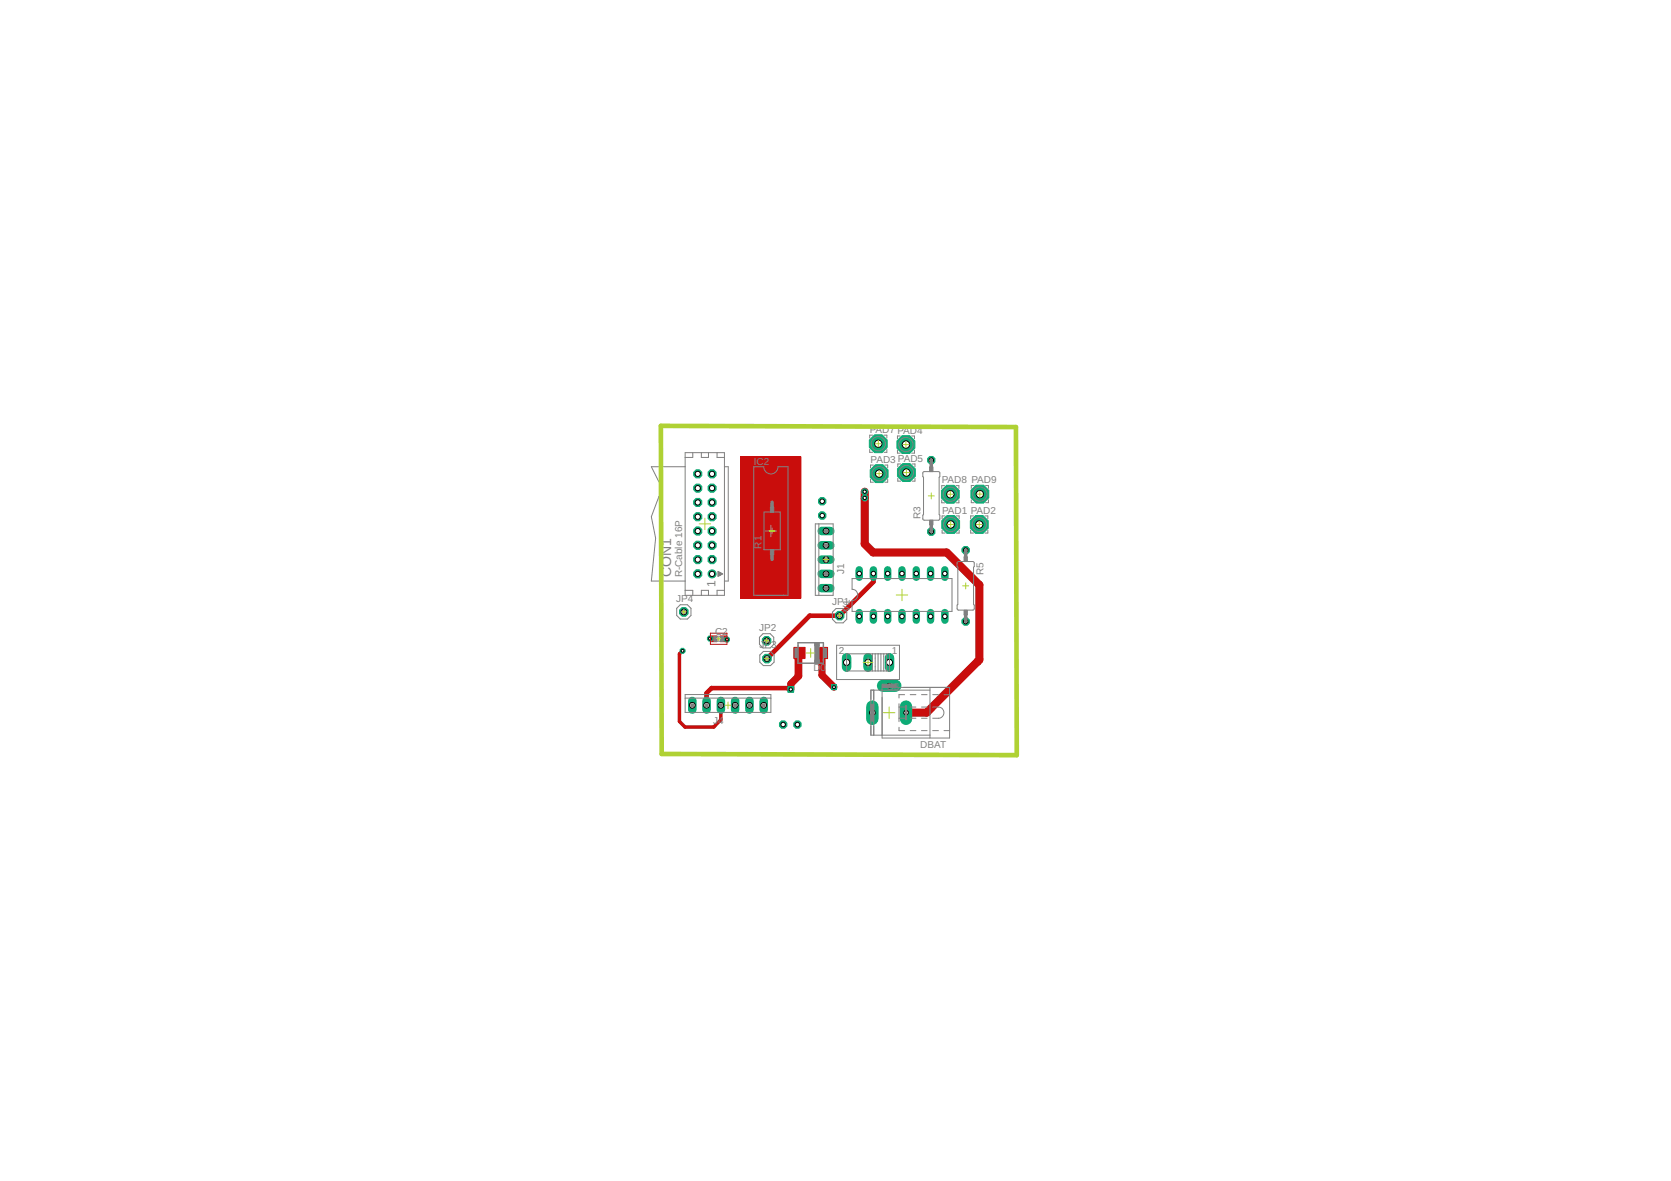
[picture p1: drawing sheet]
<svg xmlns="http://www.w3.org/2000/svg" width="297mm" height="210mm" viewBox="0 0 297 210" stroke-linecap="round" stroke-linejoin="round" font-family="sans-serif">
<defs><g id="words">
<text font-size="2.5" fill="#808080" x="119.3" y="102.6" transform="rotate(-90 119.3 102.6)">CON1</text>
<text font-size="2.1" fill="#808080" x="127.2" y="104.4" transform="rotate(-90 127.2 104.4)">1</text>
<g font-size="1.8" fill="#808080">
<text x="154.6" y="77">PAD7 PAD4</text>
<text x="134" y="82.7">IC2</text>
<text x="154.7" y="82.3">PAD3 PAD5</text>
<text x="167.4" y="85.9">PAD8 PAD9</text>
<text x="163.7" y="92.3" transform="rotate(-90 163.7 92.3)">R3</text>
<text x="167.5" y="91.3">PAD1 PAD2</text>
<text x="135.3" y="97.5" transform="rotate(-90 135.3 97.5)">R1</text>
<text x="120.2" y="106.9">JP4</text>
<text x="121.2" y="102.6" transform="rotate(-90 121.2 102.6)">R-Cable 16P</text>
<text x="147.9" y="107.6">JP1</text>
<text x="150.1" y="102.1" transform="rotate(-90 150.1 102.1)">J1</text>
<text x="174.8" y="102.2" transform="rotate(-90 174.8 102.2)">R5</text>
<text x="127.1" y="112.9">C2</text>
<text x="134.9" y="112.1">JP2</text>
<text x="151.1" y="108.8" transform="rotate(-90 151.1 108.8)">V1</text>
<text x="135" y="115.2">JP3</text>
<text x="144.6" y="119.3">D0</text>
<text x="149.1" y="116.2">2</text>
<text x="158.5" y="116.2">1</text>
<text x="157.7" y="122.6">S3</text>
<text x="126.8" y="128.6">J4</text>
<text x="163.6" y="133">DBAT</text>
</g>
</g></defs>
<g fill="#c90d0c" stroke="#c90d0c" stroke-width=".18">
<path d="M145.1 115.1h2v2h-2z"/>
<path d="M141.1 115.1h2v2h-2z"/>
<path d="M126.3 113h1.1v1h-1.1z"/>
<path d="M128 113h1.1v1h-1.1z"/>
</g>
<path d="M142.1 116.1l-.1 .1v3.9l-1.4 1.4v1M146.1 116.1v3.9l2.2 2.1" fill="none" stroke="#c90d0c" stroke-width="1.3"/>
<path d="M121.3 115.7l-.5 .5v12l1 1h5.1l1.2-1.3v-2.6M126.2 113.5h.7M128.6 113.5h.5l.1 .2M142.1 116.1l-.6 .5v3.9l-.9 1v1.1l-.2 .2-.4-.4M140.3 121.5h.3" fill="none" stroke="#c90d0c" stroke-width=".61"/>
<path d="M155.3 101.9v1.5l-6.1 6h-5.3l-7.6 7.7M140.6 122.5l-.2-.2h-13.9l-.9 .9v2.1" fill="none" stroke="#c90d0c" stroke-width=".83"/>
<path d="M153.7 87.4v9.3l1.5 1.5h13.1l5.8 5.8v13.3l-9.4 9.4h-3.6M173.8 117.6h.1" fill="none" stroke="#c90d0c" stroke-width="1.4"/>
<path d="M157 121.9h2.2" fill="none" stroke="#0dab76" stroke-width="2.2"/>
<circle cx="158.1" cy="121.9" r=".4" fill="#fff" stroke="#000" stroke-width=".18"/>
<path d="M161.1 125.6v2.2" fill="none" stroke="#0dab76" stroke-width="2.2"/>
<circle cx="161.1" cy="126.7" r=".4" fill="#fff" stroke="#000" stroke-width=".18"/>
<path d="M155.1 125.6v2.2" fill="none" stroke="#0dab76" stroke-width="2.2"/>
<circle cx="155.1" cy="126.7" r=".51" fill="#fff" stroke="#000" stroke-width=".18"/>
<path d="M158.1 116.9v1.7" fill="none" stroke="#0dab76" stroke-width="1.7"/>
<circle cx="158.1" cy="117.7" r=".55" fill="#fff" stroke="#000" stroke-width=".18"/>
<path d="M154.3 116.9v1.7" fill="none" stroke="#0dab76" stroke-width="1.7"/>
<circle cx="154.3" cy="117.7" r=".55" fill="#fff" stroke="#000" stroke-width=".18"/>
<path d="M150.5 116.9v1.7" fill="none" stroke="#0dab76" stroke-width="1.7"/>
<circle cx="150.5" cy="117.7" r=".55" fill="#fff" stroke="#000" stroke-width=".18"/>
<path d="M140.2 94.4h1.3" fill="none" stroke="#0dab76" stroke-width="1.3"/>
<circle cx="140.8" cy="94.4" r=".4" fill="#fff" stroke="#000" stroke-width=".18"/>
<path d="M140.2 91.8h1.3" fill="none" stroke="#0dab76" stroke-width="1.3"/>
<circle cx="140.8" cy="91.8" r=".4" fill="#fff" stroke="#000" stroke-width=".18"/>
<path d="M140.2 89.3h1.3" fill="none" stroke="#0dab76" stroke-width="1.3"/>
<circle cx="140.8" cy="89.3" r=".4" fill="#fff" stroke="#000" stroke-width=".18"/>
<path d="M140.2 86.8h1.3" fill="none" stroke="#0dab76" stroke-width="1.3"/>
<circle cx="140.8" cy="86.8" r=".4" fill="#fff" stroke="#000" stroke-width=".18"/>
<path d="M140.2 84.2h1.3" fill="none" stroke="#0dab76" stroke-width="1.3"/>
<circle cx="140.8" cy="84.2" r=".4" fill="#fff" stroke="#000" stroke-width=".18"/>
<path d="M140.2 96.9h1.3" fill="none" stroke="#0dab76" stroke-width="1.3"/>
<circle cx="140.8" cy="96.9" r=".4" fill="#fff" stroke="#000" stroke-width=".18"/>
<path d="M140.2 99.5h1.3" fill="none" stroke="#0dab76" stroke-width="1.3"/>
<circle cx="140.8" cy="99.5" r=".4" fill="#fff" stroke="#000" stroke-width=".18"/>
<path d="M140.2 102h1.3" fill="none" stroke="#0dab76" stroke-width="1.3"/>
<circle cx="140.8" cy="102" r=".4" fill="#fff" stroke="#000" stroke-width=".18"/>
<path d="M140.2 104.5h1.3" fill="none" stroke="#0dab76" stroke-width="1.3"/>
<circle cx="140.8" cy="104.5" r=".4" fill="#fff" stroke="#000" stroke-width=".18"/>
<path d="M132.6 94.4h1.3" fill="none" stroke="#0dab76" stroke-width="1.3"/>
<circle cx="133.2" cy="94.4" r=".4" fill="#fff" stroke="#000" stroke-width=".18"/>
<path d="M132.6 96.9h1.3" fill="none" stroke="#0dab76" stroke-width="1.3"/>
<circle cx="133.2" cy="96.9" r=".4" fill="#fff" stroke="#000" stroke-width=".18"/>
<path d="M132.6 99.5h1.3" fill="none" stroke="#0dab76" stroke-width="1.3"/>
<circle cx="133.2" cy="99.5" r=".4" fill="#fff" stroke="#000" stroke-width=".18"/>
<path d="M132.6 102h1.3" fill="none" stroke="#0dab76" stroke-width="1.3"/>
<circle cx="133.2" cy="102" r=".4" fill="#fff" stroke="#000" stroke-width=".18"/>
<path d="M132.6 104.5h1.3" fill="none" stroke="#0dab76" stroke-width="1.3"/>
<circle cx="133.2" cy="104.5" r=".4" fill="#fff" stroke="#000" stroke-width=".18"/>
<path d="M132.6 91.8h1.3" fill="none" stroke="#0dab76" stroke-width="1.3"/>
<circle cx="133.2" cy="91.8" r=".4" fill="#fff" stroke="#000" stroke-width=".18"/>
<path d="M132.6 89.3h1.3" fill="none" stroke="#0dab76" stroke-width="1.3"/>
<circle cx="133.2" cy="89.3" r=".4" fill="#fff" stroke="#000" stroke-width=".18"/>
<path d="M132.6 86.8h1.3" fill="none" stroke="#0dab76" stroke-width="1.3"/>
<circle cx="133.2" cy="86.8" r=".4" fill="#fff" stroke="#000" stroke-width=".18"/>
<path d="M132.6 84.2h1.3" fill="none" stroke="#0dab76" stroke-width="1.3"/>
<circle cx="133.2" cy="84.2" r=".4" fill="#fff" stroke="#000" stroke-width=".18"/>
<path d="M146.1 104.5h1.5" fill="none" stroke="#0dab76" stroke-width="1.5"/>
<circle cx="146.8" cy="104.5" r=".51" fill="#fff" stroke="#000" stroke-width=".18"/>
<path d="M146.1 102h1.5" fill="none" stroke="#0dab76" stroke-width="1.5"/>
<circle cx="146.8" cy="102" r=".51" fill="#fff" stroke="#000" stroke-width=".18"/>
<path d="M146.1 99.5h1.5" fill="none" stroke="#0dab76" stroke-width="1.5"/>
<circle cx="146.8" cy="99.5" r=".51" fill="#fff" stroke="#000" stroke-width=".18"/>
<path d="M146.1 96.9h1.5" fill="none" stroke="#0dab76" stroke-width="1.5"/>
<circle cx="146.8" cy="96.9" r=".51" fill="#fff" stroke="#000" stroke-width=".18"/>
<path d="M146.1 94.4h1.5" fill="none" stroke="#0dab76" stroke-width="1.5"/>
<circle cx="146.8" cy="94.4" r=".51" fill="#fff" stroke="#000" stroke-width=".18"/>
<circle cx="137.2" cy="99.4" r=".89" fill="#0dab76" stroke="#0dab76" stroke-width=".18"/>
<circle cx="137.2" cy="99.4" r=".55" fill="#fff" stroke="#000" stroke-width=".18"/>
<circle cx="137.2" cy="89.3" r=".89" fill="#0dab76" stroke="#0dab76" stroke-width=".18"/>
<circle cx="137.2" cy="89.3" r=".55" fill="#fff" stroke="#000" stroke-width=".18"/>
<circle cx="146.2" cy="89.1" r=".71" fill="#0dab76" stroke="#0dab76" stroke-width=".18"/>
<circle cx="146.2" cy="89.1" r=".4" fill="#fff" stroke="#000" stroke-width=".18"/>
<circle cx="146.2" cy="91.6" r=".71" fill="#0dab76" stroke="#0dab76" stroke-width=".18"/>
<circle cx="146.2" cy="91.6" r=".4" fill="#fff" stroke="#000" stroke-width=".18"/>
<circle cx="139.2" cy="128.8" r=".71" fill="#0dab76" stroke="#0dab76" stroke-width=".18"/>
<circle cx="139.2" cy="128.8" r=".4" fill="#fff" stroke="#000" stroke-width=".18"/>
<circle cx="141.8" cy="128.8" r=".71" fill="#0dab76" stroke="#0dab76" stroke-width=".18"/>
<circle cx="141.8" cy="128.8" r=".4" fill="#fff" stroke="#000" stroke-width=".18"/>
<path d="M152.7 108.9v1.3" fill="none" stroke="#0dab76" stroke-width="1.3"/>
<circle cx="152.7" cy="109.6" r=".4" fill="#fff" stroke="#000" stroke-width=".18"/>
<path d="M155.3 108.9v1.3" fill="none" stroke="#0dab76" stroke-width="1.3"/>
<circle cx="155.3" cy="109.6" r=".4" fill="#fff" stroke="#000" stroke-width=".18"/>
<path d="M168 108.9v1.3" fill="none" stroke="#0dab76" stroke-width="1.3"/>
<circle cx="168" cy="109.6" r=".4" fill="#fff" stroke="#000" stroke-width=".18"/>
<path d="M168 101.3v1.3" fill="none" stroke="#0dab76" stroke-width="1.3"/>
<circle cx="168" cy="101.9" r=".4" fill="#fff" stroke="#000" stroke-width=".18"/>
<path d="M157.8 108.9v1.3" fill="none" stroke="#0dab76" stroke-width="1.3"/>
<circle cx="157.8" cy="109.6" r=".4" fill="#fff" stroke="#000" stroke-width=".18"/>
<path d="M160.3 108.9v1.3" fill="none" stroke="#0dab76" stroke-width="1.3"/>
<circle cx="160.3" cy="109.6" r=".4" fill="#fff" stroke="#000" stroke-width=".18"/>
<path d="M165.4 108.9v1.3" fill="none" stroke="#0dab76" stroke-width="1.3"/>
<circle cx="165.4" cy="109.6" r=".4" fill="#fff" stroke="#000" stroke-width=".18"/>
<path d="M162.9 108.9v1.3" fill="none" stroke="#0dab76" stroke-width="1.3"/>
<circle cx="162.9" cy="109.6" r=".4" fill="#fff" stroke="#000" stroke-width=".18"/>
<path d="M165.4 101.3v1.3" fill="none" stroke="#0dab76" stroke-width="1.3"/>
<circle cx="165.4" cy="101.9" r=".4" fill="#fff" stroke="#000" stroke-width=".18"/>
<path d="M162.9 101.3v1.3" fill="none" stroke="#0dab76" stroke-width="1.3"/>
<circle cx="162.9" cy="101.9" r=".4" fill="#fff" stroke="#000" stroke-width=".18"/>
<path d="M160.3 101.3v1.3" fill="none" stroke="#0dab76" stroke-width="1.3"/>
<circle cx="160.3" cy="101.9" r=".4" fill="#fff" stroke="#000" stroke-width=".18"/>
<path d="M157.8 101.3v1.3" fill="none" stroke="#0dab76" stroke-width="1.3"/>
<circle cx="157.8" cy="101.9" r=".4" fill="#fff" stroke="#000" stroke-width=".18"/>
<path d="M155.3 101.3v1.3" fill="none" stroke="#0dab76" stroke-width="1.3"/>
<circle cx="155.3" cy="101.9" r=".4" fill="#fff" stroke="#000" stroke-width=".18"/>
<path d="M152.7 101.3v1.3" fill="none" stroke="#0dab76" stroke-width="1.3"/>
<circle cx="152.7" cy="101.9" r=".4" fill="#fff" stroke="#000" stroke-width=".18"/>
<circle cx="171.7" cy="97.8" r=".71" fill="#0dab76" stroke="#0dab76" stroke-width=".18"/>
<circle cx="171.7" cy="97.8" r=".4" fill="#fff" stroke="#000" stroke-width=".18"/>
<circle cx="171.7" cy="110.5" r=".71" fill="#0dab76" stroke="#0dab76" stroke-width=".18"/>
<circle cx="171.7" cy="110.5" r=".4" fill="#fff" stroke="#000" stroke-width=".18"/>
<circle cx="126.6" cy="102" r=".72" fill="#0dab76" stroke="#0dab76" stroke-width=".18"/>
<circle cx="126.6" cy="102" r=".47" fill="#fff" stroke="#000" stroke-width=".18"/>
<circle cx="124" cy="102" r=".78" fill="#0dab76" stroke="#0dab76" stroke-width=".18"/>
<circle cx="124" cy="102" r=".47" fill="#fff" stroke="#000" stroke-width=".18"/>
<circle cx="126.6" cy="99.5" r=".78" fill="#0dab76" stroke="#0dab76" stroke-width=".18"/>
<circle cx="126.6" cy="99.5" r=".47" fill="#fff" stroke="#000" stroke-width=".18"/>
<circle cx="124" cy="99.5" r=".78" fill="#0dab76" stroke="#0dab76" stroke-width=".18"/>
<circle cx="124" cy="99.5" r=".47" fill="#fff" stroke="#000" stroke-width=".18"/>
<circle cx="126.6" cy="96.9" r=".78" fill="#0dab76" stroke="#0dab76" stroke-width=".18"/>
<circle cx="126.6" cy="96.9" r=".47" fill="#fff" stroke="#000" stroke-width=".18"/>
<circle cx="124" cy="96.9" r=".78" fill="#0dab76" stroke="#0dab76" stroke-width=".18"/>
<circle cx="124" cy="96.9" r=".47" fill="#fff" stroke="#000" stroke-width=".18"/>
<circle cx="126.6" cy="94.4" r=".78" fill="#0dab76" stroke="#0dab76" stroke-width=".18"/>
<circle cx="126.6" cy="94.4" r=".47" fill="#fff" stroke="#000" stroke-width=".18"/>
<circle cx="124" cy="94.4" r=".78" fill="#0dab76" stroke="#0dab76" stroke-width=".18"/>
<circle cx="124" cy="94.4" r=".47" fill="#fff" stroke="#000" stroke-width=".18"/>
<circle cx="126.6" cy="91.8" r=".78" fill="#0dab76" stroke="#0dab76" stroke-width=".18"/>
<circle cx="126.6" cy="91.8" r=".47" fill="#fff" stroke="#000" stroke-width=".18"/>
<circle cx="124" cy="91.8" r=".78" fill="#0dab76" stroke="#0dab76" stroke-width=".18"/>
<circle cx="124" cy="91.8" r=".47" fill="#fff" stroke="#000" stroke-width=".18"/>
<circle cx="126.6" cy="89.3" r=".78" fill="#0dab76" stroke="#0dab76" stroke-width=".18"/>
<circle cx="126.6" cy="89.3" r=".47" fill="#fff" stroke="#000" stroke-width=".18"/>
<circle cx="124" cy="89.3" r=".78" fill="#0dab76" stroke="#0dab76" stroke-width=".18"/>
<circle cx="124" cy="89.3" r=".47" fill="#fff" stroke="#000" stroke-width=".18"/>
<circle cx="126.6" cy="86.8" r=".78" fill="#0dab76" stroke="#0dab76" stroke-width=".18"/>
<circle cx="126.6" cy="86.8" r=".47" fill="#fff" stroke="#000" stroke-width=".18"/>
<circle cx="124" cy="86.8" r=".78" fill="#0dab76" stroke="#0dab76" stroke-width=".18"/>
<circle cx="124" cy="86.8" r=".47" fill="#fff" stroke="#000" stroke-width=".18"/>
<circle cx="126.6" cy="84.2" r=".78" fill="#0dab76" stroke="#0dab76" stroke-width=".18"/>
<circle cx="126.6" cy="84.2" r=".47" fill="#fff" stroke="#000" stroke-width=".18"/>
<circle cx="124" cy="84.2" r=".78" fill="#0dab76" stroke="#0dab76" stroke-width=".18"/>
<circle cx="124" cy="84.2" r=".47" fill="#fff" stroke="#000" stroke-width=".18"/>
<path d="M123.1 124.6v1.5" fill="none" stroke="#0dab76" stroke-width="1.5"/>
<circle cx="123.1" cy="125.3" r=".51" fill="#fff" stroke="#000" stroke-width=".18"/>
<path d="M125.6 124.6v1.5" fill="none" stroke="#0dab76" stroke-width="1.5"/>
<circle cx="125.6" cy="125.3" r=".51" fill="#fff" stroke="#000" stroke-width=".18"/>
<path d="M128.1 124.6v1.5" fill="none" stroke="#0dab76" stroke-width="1.5"/>
<circle cx="128.1" cy="125.3" r=".51" fill="#fff" stroke="#000" stroke-width=".18"/>
<path d="M130.7 124.6v1.5" fill="none" stroke="#0dab76" stroke-width="1.5"/>
<circle cx="130.7" cy="125.3" r=".51" fill="#fff" stroke="#000" stroke-width=".18"/>
<path d="M133.2 124.6v1.5" fill="none" stroke="#0dab76" stroke-width="1.5"/>
<circle cx="133.2" cy="125.3" r=".51" fill="#fff" stroke="#000" stroke-width=".18"/>
<path d="M135.8 124.6v1.5" fill="none" stroke="#0dab76" stroke-width="1.5"/>
<circle cx="135.8" cy="125.3" r=".51" fill="#fff" stroke="#000" stroke-width=".18"/>
<circle cx="149.2" cy="109.4" r=".83" fill="#0dab76" stroke="#0dab76" stroke-width=".18"/>
<circle cx="149.2" cy="109.4" r=".51" fill="#fff" stroke="#000" stroke-width=".18"/>
<circle cx="165.5" cy="94.5" r=".71" fill="#0dab76" stroke="#0dab76" stroke-width=".18"/>
<circle cx="165.5" cy="94.5" r=".4" fill="#fff" stroke="#000" stroke-width=".18"/>
<circle cx="165.5" cy="81.8" r=".71" fill="#0dab76" stroke="#0dab76" stroke-width=".18"/>
<circle cx="165.5" cy="81.8" r=".4" fill="#fff" stroke="#000" stroke-width=".18"/>
<circle cx="161" cy="79" r="1.72" fill="#0dab76" stroke="#0dab76" stroke-width=".18"/>
<circle cx="161" cy="79" r=".66" fill="#fff" stroke="#000" stroke-width=".18"/>
<circle cx="169" cy="93.2" r="1.72" fill="#0dab76" stroke="#0dab76" stroke-width=".18"/>
<circle cx="169" cy="93.2" r=".66" fill="#fff" stroke="#000" stroke-width=".18"/>
<circle cx="174.1" cy="93.2" r="1.72" fill="#0dab76" stroke="#0dab76" stroke-width=".18"/>
<circle cx="174.1" cy="93.2" r=".66" fill="#fff" stroke="#000" stroke-width=".18"/>
<circle cx="156.3" cy="84.2" r="1.72" fill="#0dab76" stroke="#0dab76" stroke-width=".18"/>
<circle cx="156.3" cy="84.2" r=".66" fill="#fff" stroke="#000" stroke-width=".18"/>
<circle cx="161.1" cy="84" r="1.72" fill="#0dab76" stroke="#0dab76" stroke-width=".18"/>
<circle cx="161.1" cy="84" r=".66" fill="#fff" stroke="#000" stroke-width=".18"/>
<circle cx="156.1" cy="78.9" r="1.72" fill="#0dab76" stroke="#0dab76" stroke-width=".18"/>
<circle cx="156.1" cy="78.9" r=".66" fill="#fff" stroke="#000" stroke-width=".18"/>
<circle cx="168.9" cy="87.8" r="1.72" fill="#0dab76" stroke="#0dab76" stroke-width=".18"/>
<circle cx="168.9" cy="87.8" r=".66" fill="#fff" stroke="#000" stroke-width=".18"/>
<circle cx="174.2" cy="87.8" r="1.72" fill="#0dab76" stroke="#0dab76" stroke-width=".18"/>
<circle cx="174.2" cy="87.8" r=".66" fill="#fff" stroke="#000" stroke-width=".18"/>
<circle cx="136.3" cy="113.9" r=".83" fill="#0dab76" stroke="#0dab76" stroke-width=".18"/>
<circle cx="136.3" cy="113.9" r=".51" fill="#fff" stroke="#000" stroke-width=".18"/>
<circle cx="136.3" cy="117.1" r=".83" fill="#0dab76" stroke="#0dab76" stroke-width=".18"/>
<circle cx="136.3" cy="117.1" r=".51" fill="#fff" stroke="#000" stroke-width=".18"/>
<circle cx="121.6" cy="108.8" r=".83" fill="#0dab76" stroke="#0dab76" stroke-width=".18"/>
<circle cx="121.6" cy="108.8" r=".51" fill="#fff" stroke="#000" stroke-width=".18"/>
<path d="M140.1 122.1h.9v.9h-.9z" fill="#0dab76" stroke="#0dab76" stroke-width=".18"/>
<circle cx="140.6" cy="122.5" r=".25" fill="#fff" stroke="#000" stroke-width=".18"/>
<circle cx="129.2" cy="113.7" r=".48" fill="#0dab76" stroke="#0dab76" stroke-width=".18"/>
<circle cx="129.2" cy="113.7" r=".25" fill="#fff" stroke="#000" stroke-width=".18"/>
<path d="M140.1 122h1v1h-1z" fill="#0dab76" stroke="#0dab76" stroke-width=".18"/>
<circle cx="140.6" cy="122.5" r=".3" fill="#fff" stroke="#000" stroke-width=".18"/>
<circle cx="126.2" cy="113.5" r=".48" fill="#0dab76" stroke="#0dab76" stroke-width=".18"/>
<circle cx="126.2" cy="113.5" r=".25" fill="#fff" stroke="#000" stroke-width=".18"/>
<circle cx="153.7" cy="87.4" r=".55" fill="#0dab76" stroke="#0dab76" stroke-width=".18"/>
<circle cx="153.7" cy="87.4" r=".3" fill="#fff" stroke="#000" stroke-width=".18"/>
<circle cx="153.7" cy="88.5" r=".55" fill="#0dab76" stroke="#0dab76" stroke-width=".18"/>
<circle cx="153.7" cy="88.5" r=".3" fill="#fff" stroke="#000" stroke-width=".18"/>
<path d="M147.8 121.7h.9v.9h-.9z" fill="#0dab76" stroke="#0dab76" stroke-width=".18"/>
<circle cx="148.3" cy="122.1" r=".25" fill="#fff" stroke="#000" stroke-width=".18"/>
<circle cx="121.3" cy="115.7" r=".48" fill="#0dab76" stroke="#0dab76" stroke-width=".18"/>
<circle cx="121.3" cy="115.7" r=".25" fill="#fff" stroke="#000" stroke-width=".18"/>
<path d="M131.7 81.2h10.7v25.1h-10.7z" fill="#c90d0c" stroke="#c90d0c" stroke-width=".18"/>
<path d="M126.3 112.5h2.9v2h-2.9z" fill="none" stroke="#c90d0c" stroke-width=".18"/>
<g fill="none" stroke="#808080" stroke-width=".18">
<path d="M154.6 79.9v.5h.5M155.1 77.3h-.5v.6M157.1 77.3h.5v.6M157.6 79.9v.5h-.5M160 77.5h-.5v.5M162.1 77.5h.5v.5M121.8 80.5h7v25.3h-7zM121.8 83h-6l1.9 3.8-1.9 5 .7 3.9-.7 7.6h6M123.1 80.5v.8h-1.3M124.7 80.5v.8h1.2v-.8M127.5 80.5v.8h1.3M128.8 83h.7v20.3h-.7"/>
<path d="M134 83h1.8a1.27 1.27 0 0 0 1.2 1.2 1.27 1.27 0 0 0 1.3-1.2h1.8v22.8h-6.1zM135.8 91h2.9v6.7h-2.9zM144.9 93.1h3.2v12.7h-3.2zM145.6 93.1v12.7M154.7 85.2v.5h.6M155.3 82.7h-.6v.5M157.3 82.7h.5v.5M157.8 85.2v.5h-.5M159.5 80v.5h.5M159.6 85v.5h.5M160.1 82.5h-.5v.5M162.1 82.5h.5v.5"/>
<path d="M162.6 80v.5h-.5M162.6 85v.5h-.5M164.1 83.9l2.7-.1 .3 .2v.7l-.2 .1v6.6l.2 .2v.7l-.2 .1-2.6 .1-.3-.2v-.7l.2-.2zM167.4 88.9v.5h.5M167.5 94.2v.5h.5M167.9 86.3h-.5v.5M168 91.7h-.5v.5M169.9 86.3h.6v.5M170 91.7h.5v.5M170.2 99.9l2.7-.1 .3 .2v.7l-.1 .1v6.6l.1 .1v.7l-.2 .2h-2.6l-.2-.1-.1-.8 .2-.1zM170.5 88.9v.5h-.6M170.5 94.2v.5h-.5"/>
<path d="M172.6 94.2v.5h.5M172.7 88.8v.5h.5M173.1 91.7h-.5v.5M173.2 86.3h-.5v.5M175.1 91.7h.5v.5M175.2 86.3h.5v.5M175.6 94.2v.5h-.5M175.7 88.8v.5h-.5M120.9 107.5h1.3l.6 .6v1.3l-.6 .6h-1.3l-.6-.6v-1.3zM121.8 104.9h1.3v.9M124.7 105.8v-.9h1.2v.9M127.4 113.1h.7"/>
<path d="M127.4 114h.7M127.6 101.6l.9 .4-.9 .4zM128.2 102h.3M128.8 104.9h-1.3v.9M135.6 112.6h1.3l.6 .7v1.2l-.6 .7h-1.3l-.6-.7v-1.2zM135.7 115.8h1.3l.6 .6v1.3l-.6 .6h-1.3l-.6-.6v-1.3zM148.6 108.2h1.3l.6 .6v1.3l-.6 .6h-1.3l-.6-.6v-1.3zM148.7 114.7h11.2v6.1h-11.2zM150.5 116.2h7.6v3.1h-7.6zM151.5 102.8h17.7v5.9h-17.7v-1.9a1.02 1.02 0 0 0 1-1.1 1.02 1.02 0 0 0-1-1zM155.1 116.2v3.1M155.6 116.2v3.1"/>
<path d="M156.1 116.2v3.1M156.6 116.2v3.1M157.1 116.2v3.1M157.6 116.2v3.1M121.8 123.4h15.2v3.2h-15.2zM121.8 124.1h15.2M155.3 122.7v8M156.8 122.2h12v9h-12zM159.8 129.3v.6h1M159.8 125.1v3.2M159.8 125.7h1M159.8 127.7h1"/>
<path d="M160.8 123.5h-1v.6M161.8 129.9h1M161.8 123.5h1M161.8 125.7h1M161.8 127.7h1M163.8 129.9h1M163.8 123.5h1M163.8 125.7h1M163.8 127.7h1M165.3 122.2v9M165.3 122.7h-10.5v8h10.5M165.8 125.7a1.76 1.76 0 0 1 1.8 .3 1 1 0 0 1 .1 1.1 1 1 0 0 1-.9 .6h-1"/>
<path d="M165.8 129.9h1M165.8 123.5h1M167.8 129.9h1M167.8 123.5h1"/>
<circle cx="156.1" cy="78.9" r="1.27"/>
<circle cx="161" cy="79" r="1.27"/>
<circle cx="156.3" cy="84.2" r="1.27"/>
<circle cx="161.1" cy="84" r="1.27"/>
<circle cx="168.9" cy="87.8" r="1.27"/>
<circle cx="169" cy="93.2" r="1.27"/>
<circle cx="174.1" cy="93.2" r="1.27"/>
<circle cx="174.2" cy="87.8" r="1.27"/>
</g>
<path d="M141.9 114.2h4.5v3.7h-4.5z" fill="none" stroke="#808080" stroke-width=".25"/>
<g fill="#808080" stroke="#808080" stroke-width=".18">
<path d="M144.8 117.3h.8v.5h-.8z"/>
<path d="M144.8 114.3h.8v.5h-.8z"/>
<path d="M146.6 99.2h.5v.5h-.5z"/>
<path d="M146.6 101.7h.5v.6h-.5z"/>
<path d="M146.6 104.3h.5v.5h-.5z"/>
<path d="M146.6 96.7h.5v.5h-.5z"/>
<path d="M146.6 94.1h.5v.5h-.5z"/>
<path d="M136.9 97.7h.6v.9h-.6z"/>
<path d="M136.9 90.1h.6v1h-.6z"/>
<path d="M171.4 108.5h.6v.8h-.6z"/>
<path d="M171.4 99h.6v.8h-.6z"/>
<path d="M127.8 101.7h.3v.6h-.3z"/>
<path d="M127.7 102h.1v.4h-.1z"/>
<path d="M127.7 101.6h.1v.4h-.1z"/>
<path d="M128 101.9h.3v.2h-.3z"/>
<path d="M127.9 125.1h.5v.5h-.5z"/>
<path d="M125.3 125.1h.6v.5h-.6z"/>
<path d="M122.8 125.1h.5v.5h-.5z"/>
<path d="M130.4 125.1h.5v.5h-.5z"/>
<path d="M133 125.1h.5v.5h-.5z"/>
<path d="M135.5 125.1h.5v.5h-.5z"/>
<path d="M165.2 83h.6v.8h-.6z"/>
<path d="M165.2 92.5h.6v.8h-.6z"/>
<path d="M156.8 121.6h2.5v.5h-2.5z"/>
<path d="M154.8 125.2h.5v3h-.5z"/>
<path d="M161 125.4h.2v2.5h-.2z"/>
<path d="M141.3 115.2h.4v1.6h-.4z"/>
<path d="M146.5 115.3h.4v1.6h-.4z"/>
<path d="M144.8 114.3h.8v3.5h-.8z"/>
<path d="M149 109.2h.5v.5h-.5z"/>
<path d="M136 113.6h.5v.6h-.5z"/>
<path d="M136.1 116.8h.5v.5h-.5z"/>
<path d="M126.9 113.1h.5v.9h-.5z"/>
<path d="M128.1 113.1h.5v.9h-.5z"/>
<path d="M121.3 108.5h.5v.5h-.5z"/>
</g>
<path d="M137.2 89.3v.8M137.2 98.6v.8M165.5 81.8v1.3M165.5 93.2v1.3M171.7 97.8v1.3M171.7 109.2v1.3" fill="none" stroke="#808080" stroke-width=".61"/>
<g fill="none" stroke="#afd134" stroke-width=".18">
<path d="M155.6 78.9h1.1M156.1 78.3v1.1M160.5 79h1.1M161 78.5v1M124.3 93.1h2M125.3 92.1v2M136 94.4h2M136.7 94.3h1.1M137 93.4v2M137.2 93.8v1.1M146.3 99.5h1.1M146.8 98.9v1.1"/>
<path d="M155.7 84.2h1.1M156.3 83.7v1M160.6 84h1.1M161.1 83.4v1.1M165 88.1h1.1M165.5 87.6v1.1M168.4 87.8h1.1M168.4 93.2h1.1M168.9 87.3v1.1M169 92.7v1M173.5 93.2h1.1M173.7 87.8h1"/>
<path d="M174.1 92.7v1.1M174.2 87.3v1.1M121.2 108.8h.8M121.6 108.4v.8M127.4 113.5h.7M127.7 113.2v.7M135.9 113.9h.8M135.9 117.1h.8M136.3 113.5v.8M136.3 116.6v.9M143.3 116.1h1.6M144.1 115.3v1.5"/>
<path d="M148.8 109.4h.8M149.2 109v.8M153.4 117.7h1.8M154.3 116.9v1.7M159.3 105.7h2.1M160.3 104.7v2.1M171.1 104.1h1.1M171.7 103.6v1.1M128.8 125.3h1.2M129.4 124.8v1.1M157 126.7h2.1M158.1 125.6v2.1"/>
</g>
<path d="M117.5 75.7l63.1 .2 .1 58.3-63.1-.2z" fill="none" stroke="#afd134" stroke-width=".83"/>
<use href="#words"/>
</svg>
